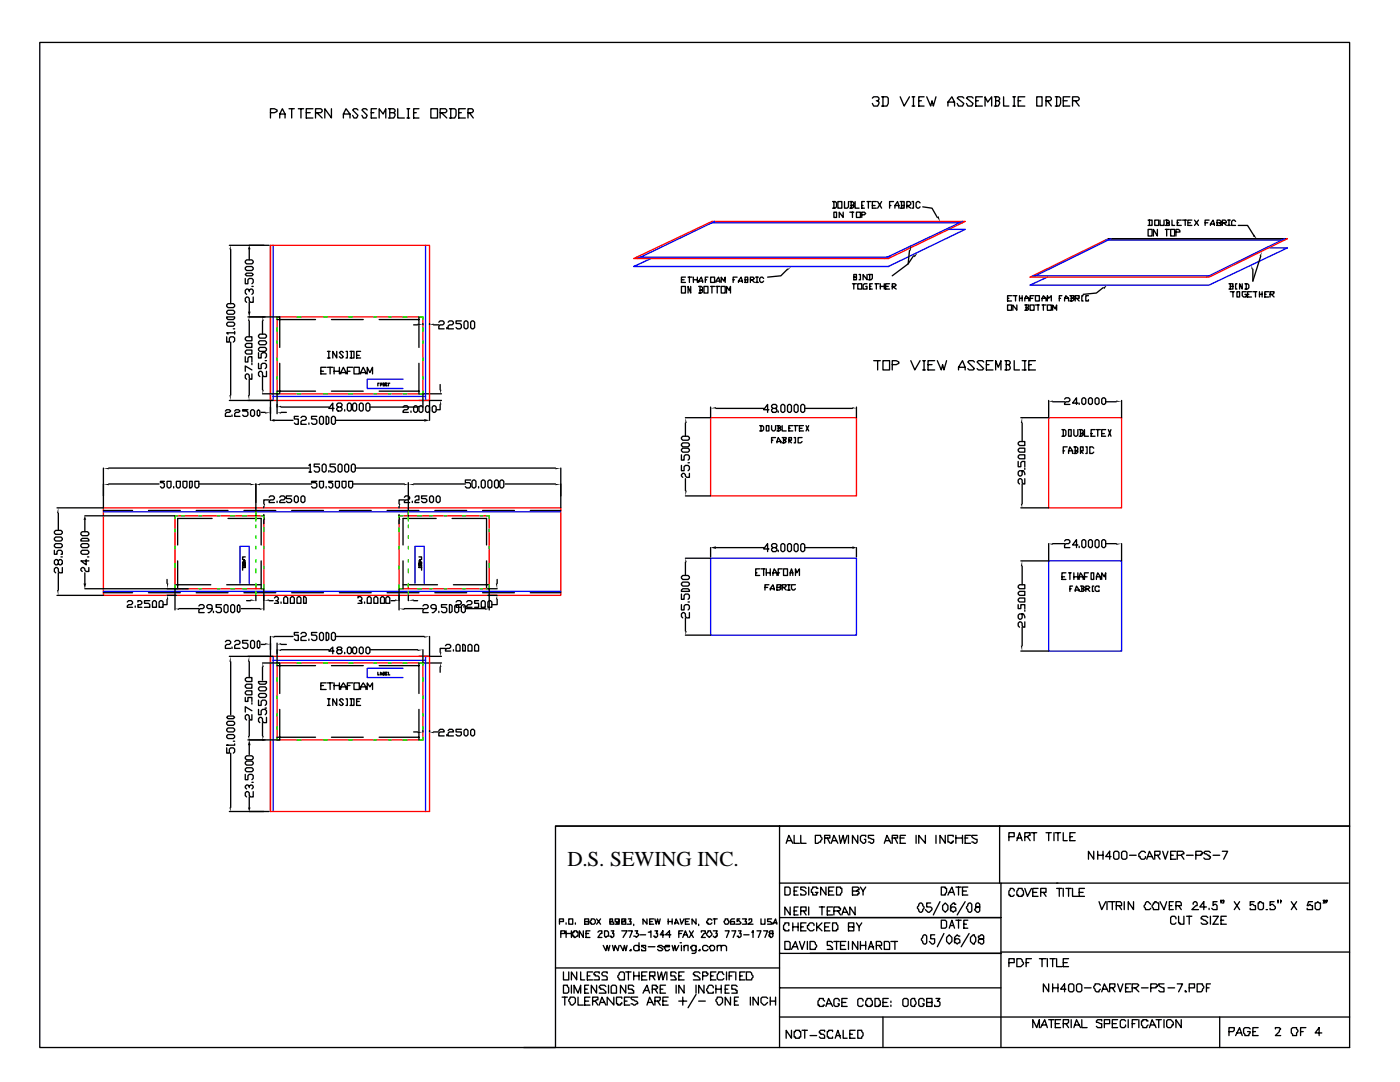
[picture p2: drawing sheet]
<svg xmlns="http://www.w3.org/2000/svg" width="279mm" height="216mm" viewBox="0 0 279 216" stroke-linecap="round" stroke-linejoin="round" font-family="sans-serif">
<defs><g id="words">
<text font-size="4.2" x="113.2" y="172.8">D.S. SEWING INC.</text>
</g></defs>
<g fill="none" stroke="#f00" stroke-width=".26">
<path d="M54 48.9h31.7v31h-31.7zM54 48.9v31M126.5 51.6l15.6-7.4h50.5l-15.3 7.4zM205.6 55.3l15.6-7.7h35.7l-15.6 7.7zM55.3 63.2h29.1v15.4h-29.1zM141.8 83.3h29.1v15.7h-29.1zM209.3 83.3h14.5v18h-14.5zM20.6 101.3h91.3v17.5h-91.3zM34.9 102.9h17.8v14.6h-17.8zM51.1 102.7v.2M51.1 117.2v.3M79.6 102.9h18v14.6h-18z"/>
<path d="M81.5 102.7v.2M81.5 117.2v.3M54 131h31.7v30.9h-31.7zM54 131v30.9M55.3 132.3h29.1v15.3h-29.1z"/>
</g>
<g fill="none" stroke="#000" stroke-width=".26">
<path d="M7.9 8.5h261.4v156.3h-158.4v44.2h-103zM174.1 19.6l.3-.3h.8l.2 .3v.2l-.2 .3h-.3M175.9 19.3h1.1l.3 .3v1l-.3 .6h-1.1M176.2 19.3v1.9M179.7 19.3l.7 1.9 1.1-1.9M182 19.3h.6M182.3 19.3v1.9M184.4 19.3h-1v1.9h1M184.9 19.3l.8 1.9 .3-1.1 .3 1.1 .5-1.9M192.4 19.6l-.3-.3h-.8l-.3 .3 1.4 1-.3 .6h-.8l-.3-.6M194.2 19.6l-.3-.3h-.8l-.2 .3 1.3 1-.3 .6h-.8l-.2-.6M196.1 19.3h-1.4v1.9h1.4"/>
<path d="M198.4 19.3h.8l.3 .3v.2l-.3 .3M198.7 19.3v1.9M200.3 19.3v1.9h1M202.1 19.3h.6M202.4 19.3v1.9M204.5 19.3h-1.3v1.9h1.3M206.9 19.3h1.1v1.9h-1.1zM210.6 19.3h.8l.3 .3v1l-.3 .6h-.8M210.9 19.3v1.9M213.5 19.3h-1.3v1.9h1.3M54 22.5h.8l.5-.3v-.2l-.5-.3h-.8v1.8M55.8 23.5v-.7l.6-1.1 .5 1.1v.7"/>
<path d="M55.8 22.8h1.1M57.7 21.7h1M58.2 21.7v1.8M59.5 21.7h1.1M60.1 21.7v1.8M61.1 22.5h.8M62.4 21.7h-1.3v1.8h1.3M63 22.5h1l.3-.3v-.2l-.3-.3h-1v1.8M63.2 22.5l1.1 1M66.1 21.7v1.8l-1.3-1.8v1.8M68.5 23.5v-.7l.6-1.1 .7 1.1v.7M68.5 22.8h1.3"/>
<path d="M71.4 22l-.2-.3h-.6l-.2 .3 1 1-.2 .5h-.6l-.2-.5M73.3 22l-.3-.3h-.5l-.3 .3 1.1 1-.3 .5h-.5l-.3-.5M74.1 22.5h.5M75.1 21.7h-1v1.8h1M75.7 23.5v-1.8l.8 1.1 .5-1.1v1.8M77.5 21.7h1.1l.2 .3v.2l-.2 .3M77.8 22.5h.8l.2 .3v.2l-.2 .5h-1.1M77.8 21.7v1.8M79.4 21.7v1.8h1.3M81.2 21.7h.6M81.2 23.5h.6M81.5 21.7v1.8"/>
<path d="M82.5 22.5h.6M83.6 21.7h-1.1v1.8h1.1M86 21.7h1.3v1.8h-1.3zM87.8 22.5h1.1l.3-.3v-.2l-.3-.3h-1.1v1.8M88.1 22.5l1.1 1M89.7 21.7h1.1l.2 .3v1l-.2 .5h-1.1M90 21.7v1.8M91.5 22.5h.6M92.9 21.7h-1.4v1.8h1.4M93.4 22.5h.8l.3-.3v-.2l-.3-.3h-.8v1.8M93.7 22.5l.8 1M175.2 20.1l.2 .3-.2 .8h-.8l-.3-.6"/>
<path d="M182 21.2h.6M183.4 20.1h.5M189.2 21.2v-.8l.8-1.1 .5 1.1v.8M189.2 20.4h1.3M194.7 20.1h.6M196.6 21.2v-1.9l.5 1.1 .8-1.1v1.9M198.7 20.1h.5l.3 .3v.2l-.3 .6h-.8M202.1 21.2h.6M203.2 20.1h.5M208.8 20.1h.7l.3-.3v-.2l-.3-.3h-.7v1.9M209 20.1l.8 1.1M212.2 20.1h.8"/>
<path d="M214 20.1h1.1l.3-.3v-.2l-.3-.3h-1.1v1.9M214.6 20.1l.8 1.1M45.8 48.9h7.9M46 49.7v10.9M48.9 54.8l.3-.3h1.1l.2 .3-.2 .2h-1.1zM48.9 53.4l.3-.2h1.1l.2 .2v.3l-.2 .3h-1.1l-.3-.3zM48.9 52.1l.3-.2h1.1l.2 .2v.3l-.2 .3h-1.1l-.3-.3zM48.9 55.6v1h.6v-.8l.2-.2h.6l.2 .2v.6l-.2 .2M49.7 58.2v-.3l-.2-.2h-.3l-.3 .2v.6l.3 .2M49.7 57.9l.3-.2h.3l.2 .2v.6l-.2 .2M49.7 49.7v2.2M50.3 57.2h.2"/>
<path d="M50.5 59.3v1h-.5l-.3-.2v-.6l-.2-.2h-.3l-.3 .2v.6l.3 .2M136 57.2h.8v1.3h-.8zM136 55.8h.5M136.8 55.3h-.8v1.1h.8M137.3 55.3h.8M137.6 55.3v1.1M137.8 57.2v1.3l-.5-1.3v1.3M138.4 55.8h.8M138.4 55.3v1.1M139.2 55.3v1.1M139.4 56.4v-.3l.6-.8 .2 1.1M139.4 57.2h.6l.2 .2v.3l-.2 .2"/>
<path d="M139.4 56.1h.8M139.7 57.9h.5v.3l-.2 .3h-.6M139.7 57.2v1.3M140.5 57.2h.8v1.3h-.8zM140.8 55.8h.2M141.3 55.3h-.5v1.1M141.8 55.3h.8v1.1h-.8zM141.8 57.2h.8M142.1 57.2v1.3M142.9 56.4v-.3l.5-.8 .3 1.1M142.9 56.1h.8M142.9 57.2h.8"/>
<path d="M143.1 57.2v1.3M143.9 57.2h.8v1.3h-.8zM143.9 56.4v-1.1l.6 .8 .2-.8v1.1M145 58.5v-1.3l.5 .7 .3-.7v1.3M146.3 55.8h.3M147.1 55.3h-.8v1.1M147.4 56.4v-.3l.5-.8 .3 1.1M147.4 56.1h.8M148.7 55.8h.5v.6h-.5v-1.1h.5v.5M149.8 55.8h.5l.2-.2-.2-.3h-.5v1.1M150 55.8l.5 .6M150.8 56.4h.5"/>
<path d="M150.8 55.3h.5M151.1 55.3v1.1M152.4 55.6l-.3-.3h-.2l-.3 .3v.5l.3 .3h.2l.3-.3M157.2 53.7l-1.4 1.3-2.6 .3M166.2 40.2h.5l.3 .3v.8l-.3 .2h-.5M166.4 42.3h.6v1.1h-.6zM166.4 40.2v1.3M167.2 40.2h.8v1.3h-.8zM168.3 42.3v1.1l-.8-1.1v1.1M168.5 40.2v1.3h.6l.2-.2v-1.1M169.6 40.2h.5l.3 .3v.2l-.3 .3M169.6 42.3h.8"/>
<path d="M169.9 41h.5v.3l-.3 .2h-.5M169.9 40.2v1.3M170.1 56.6h.8M170.1 42.3v1.1M170.4 55.3h.5v.5h-.5v-1h.5v.5M170.4 56.6v1.1M170.7 40.2v1.3h.7M170.9 42.3h.8v1.1h-.8zM171.2 56.6h.8v1.1h-.8zM171.4 54.8h.3v1h-.3M172 42.9h.5l.3-.3-.3-.3h-.5v1.1M172 41h.2"/>
<path d="M172.5 40.2h-.5v1.3h.5M173 54.8v1l-.8-1v1M173 56.6h-.5l-.3 .3v.8h.8v-.5h-.2M173 40.2h.8M173.3 54.8h.8v.8l-.3 .2h-.5M173.3 40.2v1.3M173.6 54.8v1M173.6 57.2h.2M174.1 56.6h-.5v1.1h.5M174.1 41h.5M174.6 56.6h.8M174.9 40.2h-.8v1.3h.8"/>
<path d="M174.9 56.6v1.1M175.2 40.2l.7 1.3M175.7 57.2h.8M175.7 56.6v1.1M175.9 40.2l-.7 1.3M176.5 56.6v1.1M176.7 57.2h.6M177.5 56.6h-.8v1.1h.8M177.5 41h.3M178.1 57.7v-1.1h.5l.3 .3-.3 .3h-.5l.8 .5M178.3 40.2h-.8v1.3M178.6 41.5v-.5l.5-.8 .3 .8v.5"/>
<path d="M178.6 41h.8M179.7 40.2h.7v.8M179.9 41h.5v.5h-.7M179.9 40.2v1.3M181 41.5v-1.3h.5l.3 .3v.2l-.3 .3h-.5l.8 .5M181.5 50l-.3 2.7M182 40.2h.3v1.3h-.3M182.3 51.1l-1.1 1.6-3.1 2.3M183.6 40.5l-.2-.3h-.3l-.3 .3v.8l.3 .2h.3l.2-.2M184.1 41.3l1.9 .2 1.1 1.9M201.1 59.5h.2M201.9 59h-.8v1.1h.8"/>
<path d="M202.1 59h.8M202.7 59v1.1M203.5 59.5h.5M203.5 59v1.1M204 59v1.1M204.5 59.5h.8M205.6 59.5h.5M206.4 59h-.8v1.1M206.6 59h.8v1.1h-.8zM208 59.5h.8M211.4 59.5h.3M211.9 59h-.5v1.1"/>
<path d="M212.5 59.5h.8M213.5 59h.8v.3l-.3 .2M213.8 59.5h.5v.3l-.3 .3h-.5M213.8 59v1.1M214.6 59.5h.8v-.5h-.8v1.1M214.8 59.5l.6 .6M216.2 59h-.3v1.1h.3M217.2 59h-.5v1.1h.5v-.3M220.1 57.4l-1.3 1.1-2.6 .2M221.2 47.6h35.7M229.1 45.8h.8v1.3h-.8zM229.1 43.9h.8v1.1h-.8"/>
<path d="M229.4 43.9v1.1M230.5 43.9h.7v1.1h-.7zM231 45.8v1.3l-.8-1.3v1.3M231.5 43.9v1.1h.8v-1.1M232.6 43.9h.5l.3 .3v.2h-.3M232.6 45.8h.8M232.8 44.4h.3l.3 .3v.3h-.8M232.8 43.9v1.1M232.8 45.8v1.3M233.6 45.8h.8v1.3h-.8zM233.9 43.9v1.1h.5M234.7 46.3h.8v-.3l-.3-.2h-.5v1.3"/>
<path d="M234.9 44.4h.3M235.7 43.9h-.8v1.1h.8M236 43.9h.8M236.5 43.9v1.1M237.1 44.4h.5M237.9 43.9h-.8v1.1h.8M238.4 43.9l.8 1.1M239.2 43.9l-.8 1.1M240.5 44.4h.5M241.3 43.9h-.8v1.1M241.6 45v-.3l.5-.8 .3 1.1M241.6 44.7h.8"/>
<path d="M242.9 44.4h.5l.3 .3v.3h-.8v-1.1h.5l.3 .3v.2h-.3M243.9 44.4h.8v-.2l-.2-.3h-.6v1.1M244.2 44.4l.5 .6M245 45h.5M245 43.9h.5M245.3 56.6h.8v.6M245.3 43.9v1.1M245.5 57.2h.6v.5h-.8M245.5 56.6v1.1M245.5 58.2h.8M246.1 58.2v1.1M246.6 44.2l-.3-.3h-.2l-.3 .3v.8h.8"/>
<path d="M246.9 58.2h.5v1.1h-.5zM246.9 56.6h-.3v1.1h.3M247.1 45h1.9l1.3 2.1M247.9 56.6v1.1l-.5-1.1v1.1M248.4 56.6h.6l.2 .3v.5l-.2 .3h-.6M248.7 58.2h-.8v.8l.3 .3h.5v-.6h-.3M248.7 56.6v1.1M249 58.7h.2M249.8 58.2h-.8v1.1h.8M250 58.2h.8M250.6 58.2v1.1M251.4 58.7h.5"/>
<path d="M251.4 58.2v1.1M251.6 51.1l-1.6 5v-2.4M251.9 58.2v1.1M252.4 58.7h.3M253.2 58.2h-.8v1.1h.8M253.5 58.7h.5l.3-.2v-.3h-.8v1.1M253.7 58.7l.6 .6M45.2 63.2h1.6v.3l-.2 .3h-1.1l-.3-.3zM45.2 62.2l.3-.3h1.1l.2 .3v.2l-.2 .3h-1.1l-.3-.3zM45.2 60.9l.3-.3h1.1l.2 .3v.2l-.2 .3h-1.1l-.3-.3zM45.2 67.2v1.1h.6v-.8l.2-.3h.6l.2 .3v.5l-.2 .3M45.5 64.3h1.1l.2 .3v.2l-.2 .3h-1.1l-.3-.3v-.2z"/>
<path d="M45.8 79.9h8.7M46 68.3v10.5M46.6 65.6h.2M46.8 66.4h-1.6l.3 .3M46.8 66.1v.6M48.9 70.1l.3-.3h1.1v.8h-1.1l-.3-.2zM48.9 68.8l.3-.3h1.1v.8h-1.1l-.3-.2zM48.9 67.5l.3-.3h1.1v.8h-1.1l-.3-.3zM48.9 71.2v1h.6v-.8l.2-.2h.6v1M49.5 63.2h6.3v6.1M49.7 60.3v1.9M49.7 64v3.2"/>
<path d="M49.7 75.7v3.1M50.3 74.6v1.1h-.3l-.3-.3v-.5l-.2-.3h-.3l-.3 .3v.5l.3 .3M50.3 73.8l-1.4-.8v1.1M50.3 72.5v.3M51.6 69.6l.3-.3h1l.3 .3v.2l-.3 .3h-1l-.3-.3zM51.6 68.3l.3-.3h1l.3 .3v.2l-.3 .3h-1l-.3-.3zM51.6 72.5v1.1h.5v-.8l.3-.3h.5l.3 .3v.5l-.3 .3M51.6 70.4v1h.5v-.8l.3-.2h.5l.3 .2v.6l-.3 .2M51.9 66.7h1l.3 .2v.3l-.3 .3h-1l-.3-.3v-.3zM52.4 64v2.7M52.4 75.1v2.7M52.4 78.6h3.2"/>
<path d="M52.9 72h.3M53.2 74.1v1h-.5l-.3-.2v-.6l-.3-.2h-.2l-.3 .2v.6l.3 .2M54 79.9v4M55.3 78.6v3.9M55.3 63.8h7.7M55.3 78.1h7.7M55.8 72.5v6.1M64 74.1h.6M65.1 73.3h-1.1v1.3h1.1M65.4 73.3h1M65.4 70.1h.5M65.4 71.4h.5"/>
<path d="M65.6 70.1v1.3M65.9 73.3v1.3M66.1 63.8h6.4M66.1 78.1h6.4M66.7 73.3v1.3M66.7 74.1h1M67.2 70.1v1.3l-.8-1.3v1.3M67.7 73.3v1.3M68 74.6l.5-1.3 .6 1.3M68 74.3h1.1M68.5 70.4l-.2-.3h-.3l-.3 .3 .8 .8-.2 .2h-.3l-.3-.2M69.1 70.1h.2v1.3h-.2"/>
<path d="M69.3 74.1h.5M69.8 70.1h.8v1.3h-.8M70.1 70.1v1.3M70.4 73.3h-1.1v1.3M70.6 73.3h1.1v1.3h-1.1zM71.2 70.9h.5M72 74.6l.5-1.3 .5 1.3M72 70.1h-.8v1.3h.8M72 74.3h1M73.3 74.6v-1.3l.5 1 .5-1v1.3M75.7 76.5h-.3v.5M75.7 63.8h7.9"/>
<path d="M75.7 78.1h7.9M75.9 76.5h.3l-.3 .5zM76.5 76.7h.2v-.2h-.2v.5h.2v-.3M77 76.5v.5h.3M77 76.5v.2M77 76.5h.3M77.8 76.5h-.3v.5M82.5 64.8h.8M83.6 63.2v6.1M83.6 72.5v6.1h4.5M83.6 79.9h4.5M84.4 64.6v.2"/>
<path d="M84.4 78.6v2.6M85.7 64.6v.2M85.7 79.9v4M86.5 64.8h1.1M87.6 64.3l.2-.3h.6l.2 .3v.3l-.2 .2h-.6l-.2 .3v.5h1M87.8 76.7v1.1M89.2 65.4v.2M89.4 64.3l.3-.3h.5l.3 .3v.3l-.3 .2h-.5l-.3 .3v.5h1.1M92.1 64h-1.1v.6h.8l.3 .2v.6l-.3 .2h-.5l-.3-.2M92.6 64.3l.3-.3h.2l.3 .3v1.1l-.3 .2h-.2l-.3-.2zM93.9 64.3l.3-.3h.3l.2 .3v1.1l-.2 .2h-.3l-.3-.2zM174.4 72h1.3"/>
<path d="M175.2 72v1.8M176.2 72h1.3v1.8h-1.3zM178.1 72.8h.8l.5-.3v-.3l-.5-.2h-.8v1.8M181.8 72l.8 1.8 1-1.8M184.1 72h.6M184.1 73.8h.6M184.4 72v1.8M185.2 72.8h.8M186.5 72h-1.3v1.8h1.3M187.1 72l.8 1.8 .2-1 .3 1 .5-1.8M191.3 73.8v-.5l.8-1.3 .5 1.3v.5M191.3 73.3h1.3"/>
<path d="M194.5 72.2l-.3-.2h-.8l-.3 .2 1.4 1.4-.3 .2h-.8l-.3-.2M196.3 72.2l-.2-.2h-.8l-.3 .2 1.3 1.4-.2 .2h-.8l-.3-.2M196.8 72.8h.6M198.2 72h-1.4v1.8h1.4M198.7 73.8v-1.8l.5 1.3 .6-1.3v1.8M200.6 72h.7l.3 .2v.3l-.3 .3M200.8 72.8h.5l.3 .8-.3 .2h-.7M200.8 72v1.8M201.1 60.9h.8v1h-.8zM202.4 72v1.8h1.1M202.9 60.9v1l-.8-1v1M204 72h.8"/>
<path d="M204 73.8h.8M204.5 60.1v-.6l.3-.5 .5 .5v.6M204.5 60.9h.8v.2l-.2 .3M204.5 72v1.8M204.8 61.4h.3l.2 .2-.2 .3h-.6M204.8 60.9v1M205.3 72.8h.5M205.6 60.9h.8v1h-.8zM206.6 72h-1.3v1.8h1.3M206.6 60.9h.8M207.2 60.9v1M208 60.1v-.6l.2-.5 .6 .5v.6"/>
<path d="M208 60.9h.8M208.2 60.9v1M209 60.9h.8v1h-.8zM209 60.1v-1.1l.3 .5 .5-.5v1.1M209.3 79.9v3.4h-5.6M210.1 61.9v-1l.5 .7 .3-.7v1M212.5 60.1v-.6l.2-.5 .6 .5v.6M212.5 79.6l.2-.2h.6l.2 .2v.3l-.2 .3h-.6l-.2 .2v.3h1M215.9 79.6l.3-.2h.2l.3 .2v.8l-.3 .3h-.2l-.3-.3zM217.2 79.6l.3-.2h.3l.2 .2v.8l-.2 .3h-.3l-.3-.3zM218.5 79.6l.3-.2h.3l.2 .2v.8l-.2 .3h-.3l-.3-.3zM219.9 79.6l.2-.2h.3l.3 .2v.8l-.3 .3h-.3l-.2-.3z"/>
<path d="M223.8 79.9v3.4M20.6 93.4v7.9h-9.2M21.7 96.6h10.1M21.7 93.4h39.9M32.8 96h-.8v.3h.5l.3 .3v.5l-.3 .3h-.2l-.3-.3M33.3 96h.8v1.1l-.2 .3h-.3l-.3-.3zM34.7 97.1v.3M35.2 96h.8v1.1l-.3 .3h-.2l-.3-.3zM36.5 96h.8v1.1l-.3 .3h-.2l-.3-.3zM37.8 96h.6v1.1l-.3 .3h-.3zM38.9 96h.8v1.1l-.3 .3h-.2l-.3-.3zM39.7 96.6h10.3"/>
<path d="M45 82l.2-.2h.6l.2 .2-.2 .3h-.6l-.2 .2v.6h1M46.3 82.8v.3M46.8 82l.3-.2h.5l.3 .2-.3 .3h-.5l-.3 .2v.6h1.1M49.5 81.8h-1.1v.2h.8l.3 .3v.5l-.3 .3h-.5l-.3-.3M50 82l.3-.2h.2l.3 .2v.8l-.3 .3h-.2l-.3-.3zM51.1 96.6v6.3M51.3 82l.3-.2 .3 .2v.8l-.3 .3-.3-.3zM51.9 96.6h10.3M52.1 82.3h.8M53.7 99.7h-1v.8M53.7 99.2l.3-.2h.5l.3 .2v.3l-.3 .2h-.5l-.3 .3v.3h1.1M54.8 83.9h3.7"/>
<path d="M55.8 99.2l.3-.2h.5l.3 .2v.3l-.3 .2h-.5l-.3 .3v.3h1.1M56.1 81.2h9.5M56.1 82.3h1.1M58.2 99h-1v.5h.7l.3 .2v.3l-.3 .3h-.5l-.2-.3M59 99h.3l.2 .2v.8l-.2 .3h-.3l-.3-.3v-.8zM59.5 83.1h-.8v.5h.8v1.1h-.5l-.3-.3M60.1 99.2l.2-.2h.3l.3 .2v.8l-.3 .3h-.3l-.2-.3zM60.1 83.3l.2-.2h.6l.2 .2v.3l-.2 .3h-.6l-.2 .2v.6h1M61.6 92.9l.3-.3v1.6M61.6 94.2h.6M61.6 84.4v.3M63.2 96h-1v.3h.8l.2 .3v.5l-.2 .3h-.6l-.2-.3"/>
<path d="M63.2 83.1h-1v.5h.8l.2 .3v.5l-.2 .3h-.6l-.2-.3M63.8 96h.8v1.1l-.3 .3h-.3l-.2-.3zM63.8 83.3l.2-.2h.3l.3 .2v1.1l-.3 .3h-.3l-.2-.3zM63.8 92.6h-1.1v.5h.8l.3 .3v.5l-.3 .3h-.5l-.3-.3M64.3 92.9l.3-.3h.2l.3 .3v1l-.3 .3h-.2l-.3-.3zM65.1 83.1h.3l.2 .2v1.1l-.2 .3h-.3zM65.1 97.1v.3M65.6 93.9v.3M66.4 83.1h.3l.2 .2v1.1l-.2 .3h-.3l-.3-.3v-1.1zM66.4 96h-.8v.3h.5l.3 .3v.5l-.3 .3h-.2l-.3-.3M66.7 81.5h-1.1l.8-1.1v1.6M66.9 96h.8v1.1l-.2 .3h-.3l-.3-.3z"/>
<path d="M66.9 92.6h-1v.5h.8l.2 .3v.5l-.2 .3h-.6l-.2-.3M66.9 83.9h17.8M67.5 92.9l.2-.3h.3l.3 .3v1l-.3 .3h-.3l-.2-.3zM67.5 81.2l-.3-.2v-.3l.3-.3h.5l.3 .3v.3l-.3 .2h-.5l-.3 .3v.3l.3 .2h.5l.3-.2v-.3l-.3-.3M68.3 96h.8v1.1l-.3 .3h-.3l-.2-.3zM68.8 92.9l.3-.3h.2l.3 .3v1l-.3 .3h-.2l-.3-.3zM68.8 81.8v.2M69.3 80.7l.3-.3h.2l.3 .3v1.1l-.3 .2h-.2l-.3-.2zM69.6 96h.8v1.1l-.3 .3h-.3l-.2-.3zM70.4 92.6h.2l.3 .3v1l-.3 .3h-.2l-.3-.3v-1zM70.4 80.7l.2-.3h.3l.3 .3v1.1l-.3 .2h-.3l-.2-.2zM70.4 96.6h10.3"/>
<path d="M70.9 93.4h40M71.7 80.7l.3-.3h.2l.3 .3v1.1l-.3 .2h-.2l-.3-.2zM73 80.7l.3-.3h.3l.2 .3v1.1l-.2 .2h-.3l-.3-.2zM73.8 81.2h9.5M80.4 81.2l.3-.2h.5l.3 .2v.3l-.3 .3h-.5l-.3 .2v.3h1.1M80.7 99.7h-1.1v.8M80.7 99.2l.3-.2h.5l.3 .2v.3l-.3 .2h-.5l-.3 .3v.3h1.1M81.5 96.3v6.6M82 82v.3M82.5 81.2l.3-.2h.3l.2 .2v.8l-.2 .3h-.3l-.3-.3zM82.5 96.6h10.4M82.8 99.2l.3-.2h.5v.7h-.5l-.3 .3v.3h.8"/>
<path d="M83.6 81.2l.3-.2h.2l.3 .2v.8l-.3 .3h-.2l-.3-.3zM85.2 81h.3l.2 .2v.8l-.2 .3h-.3l-.3-.3v-.8zM85.2 99h-1.1v.5h.8l.3 .2v.3l-.3 .3h-.5l-.3-.3M85.7 99.2l.3-.2h.3l.2 .2v.8l-.2 .3h-.3l-.3-.3zM86.5 81h.3l.2 .2v.8l-.2 .3h-.3l-.2-.3v-.8zM87 99.2l.3-.2h.3l.2 .2v.8l-.2 .3h-.3l-.3-.3zM87.8 80.7v1.1h-.8M93.9 95.8h-1v.5h.8l.2 .3v.5l-.2 .3h-.6l-.2-.3M94.2 96l.3-.2h.2l.3 .2v1.1l-.3 .3h-.2l-.3-.3zM95.5 97.1v.3M96 96l.3-.2h.3l.2 .2v1.1l-.2 .3h-.3l-.3-.3zM97.4 96l.2-.2h.3l.3 .2v1.1l-.3 .3h-.3l-.2-.3z"/>
<path d="M99 95.8h.2l.3 .2v1.1l-.3 .3h-.2l-.3-.3v-1.1zM100 95.8h.3l.2 .2v1.1l-.2 .3h-.3l-.3-.3v-1.1zM100.8 96.6h10.1M111.9 93.4v7.9M136 92.9v1h.5v-.8l.3-.2h.5l.3 .2v.6l-.3 .2M136 90.8v1h.5v-.8l.3-.2h.5l.3 .2v.5l-.3 .3M136.3 89.4h1l.3 .3v.3l-.3 .2h-1l-.3-.2v-.3zM136.3 88.4h1l.3 .2v.3l-.3 .3h-1l-.3-.3v-.3zM136.3 87h1l.3 .3v.3l-.3 .2h-1l-.3-.2v-.3zM136.8 99h5M136.8 84.4v2.6M136.8 95.5v2.4"/>
<path d="M137.3 92.3h.3M137.6 94.5v.7h-.5l-.6-.7h-.2l-.3 .2v.3l.3 .2M141.8 81.2v2.1h-5M142.9 81.5h9.5M151.6 84.9h.5l.3 .3v.5l-.3 .3h-.5M151.9 84.9v1.1M152.9 84.9h.6v1.1h-.6zM153.5 81.8h-1.1l.8-1.1v1.6M154 84.9v.8l.3 .3h.2l.3-.3v-.8M154 87.8h.3M154.3 81.5l-.3-.3v-.2l.3-.3h.5l.2 .3v.2l-.2 .3h-.5l-.3 .3v.2l.3 .3h.5l.2-.3v-.2l-.2-.3M154.8 87.3h-.8v1.1"/>
<path d="M155 84.9h.6l.2 .3-.2 .3M155 88.4l.3-1.1 .5 .8v.3M155 88.1h.8M155.3 85.5h.3l.2 .2-.2 .3h-.6M155.3 82v.3M155.3 84.9v1.1M155.8 81l.3-.3h.3l.2 .3v1l-.2 .3h-.3l-.3-.3zM156.1 84.9v1.1h.8M156.1 87.3h.8v.3l-.3 .2M156.4 87.8h.2l.3 .3-.3 .3h-.5M156.4 87.3v1.1M157.2 81l.2-.3h.3l.3 .3v1l-.3 .3h-.3l-.2-.3z"/>
<path d="M157.4 88.4v-1.1h.6v.5h-.6l.6 .6M157.4 85.5h.3M158.2 84.9h-.8v1.1h.8M158.5 81l.3-.3h.2l.3 .3v1l-.3 .3h-.2l-.3-.3zM158.5 87.3h.3v1.1h-.3M158.5 84.9h.8M158.8 84.9v1.1M159.5 85.5h.6M159.8 81l.3-.3h.2l.3 .3v1l-.3 .3h-.2l-.3-.3zM160.1 87.3h-.8v1.1h.5l.3-.3M160.3 84.9h-.8v1.1h.8M160.6 81.5h9.5"/>
<path d="M160.9 84.9l.5 1.1M161.4 84.9l-.5 1.1M170.9 81.2v2.1M203.2 91l.3-.2h1v.7h-1l-.3-.2zM203.2 89.7l.3-.3h1v.8h-1l-.3-.2zM203.2 88.4l.3-.3h1v.8h-1l-.3-.3zM203.2 92.1v1h.5v-.8l.3-.2h.5v1M204 93.9v.8l-.3 .3h-.2l-.3-.3v-.5l.3-.3h.8l.2 .8M204 84.4v3.7M204 96.6v3.9M204.5 95.5v1.1h-.2l-.3-.3v-.5l-.3-.3h-.2l-.3 .3v.5l.3 .3M204.5 93.4v.3"/>
<path d="M210.1 80.2h2.4M211.9 85.7h.6l.2 .3v.8l-.2 .2h-.6M212.2 85.7v1.3M212.2 90h.3M213 89.2h-.8v1.3M213.3 85.7h.5v1.3h-.5zM213.3 90.5v-.5l.2-.8 .5 .8v.5M213.3 90h.7M214.3 85.7v1.1l.3 .2h.2l.3-.2v-1.1M214.3 89.2h.5l.3 .2v.3l-.3 .3M214.6 90h.5v.2l-.3 .3h-.5M214.6 89.2v1.3"/>
<path d="M215.1 80.4h-1.1l.8-1v1.3M215.4 85.7h.5l.3 .3v.3l-.3 .2M215.4 80.4v.3M215.6 86.5h.6v.3l-.3 .2h-.5M215.6 90.5v-1.3h.6v.8h-.6l.6 .5M215.6 85.7v1.3M216.4 85.7v1.3h.8M216.7 89.2h.3v1.3h-.3M217.8 86.5h.2M218.3 89.4l-.3-.2h-.5v1.3h.5l.3-.3M218.5 85.7h-.7v1.3h.7M218.8 85.7h.8"/>
<path d="M219.1 85.7v1.3M219.9 86.5h.5M220.7 85.7h-.8v1.3h.8M220.7 80.2h2.1M221.2 85.7l.5 1.3M221.7 85.7l-.5 1.3M10.8 108.7l.3-.2h1.1l.2 .2v.3l-.2 .3h-1.1l-.3-.3zM10.8 107.4l.3-.2h1.1l.2 .2v.3l-.2 .2h-1.1l-.3-.2zM10.8 106.1l.3-.3h1.1l.2 .3v.3l-.2 .2h-1.1l-.3-.2zM10.8 109.8v.8h.6v-.5l.2-.3h.6l.2 .3v.5h-.2M11.4 118.8h9.2M11.6 111.9l.3-.2h.3l.2 .2v.5l-.2 .3h-.3l-.3-.3v-.5l-.2-.2h-.3l-.3 .2v.5l.3 .3h.3l.2-.3"/>
<path d="M11.6 102.4v3.4M11.6 114.3v3.4M12.2 111.1h.2M12.4 113.2v1.1h-.5l-.3-.3v-.5l-.2-.3h-.3l-.3 .3v.5l.3 .3M16.4 109.8h1.1l.2 .3v.2l-.2 .3h-1.1l-.3-.3v-.2zM16.4 108.5h1.1l.2 .2v.3l-.2 .3h-1.1l-.3-.3v-.3zM16.4 107.4h1.1l.2 .3v.2h-1.6v-.2zM16.4 106.1h1.1l.2 .3v.2l-.2 .3h-1.1l-.3-.3v-.2zM16.9 117.5h20.7M16.9 102.9h18M16.9 103.7v2.4M16.9 114.3v2.1"/>
<path d="M17.2 111.7v1l-1.1-.8h1.6M17.5 111.1h.2M17.7 113.2v.8h-.5l-.5-.8h-.3l-.3 .3v.3l.3 .2M20.6 101.9h5.9M20.6 118.3h5.9M29.6 101.9h6.4M29.6 118.3h6.4M29.9 119.9h-1.1v.5h.8l.3 .2v.6h-1.1M32 119.9h.3l.2 .2v1.1h-.7v-1.1zM33.3 119.6v1h-.8M33.3 118.8h1.9M33.3 115.6v.8"/>
<path d="M34.9 116.7h7.2M34.9 117.5v4.2M35.5 111.9v5.6M39.2 101.9h6.3M39.2 118.3h6.3M42.3 103.5h-6.8v5.2M45.2 116.7h6.9M45.5 103.5h6.6v5.2M48.4 112.7h.5v.5h-.5zM48.4 112.4h.5M48.4 113.2v.6M48.7 101.9h6.3"/>
<path d="M48.7 118.3h6.3M48.7 111.7v.5M48.7 112.7v.3M48.9 111.1h-.5v.6h.3l.2 .2-.2 .3h-.3v.2l.3 .3v-.3l.2 .3v-.5M49.2 119.9h.8M51.1 118.8v1.1M52.1 111.9v5.6M52.7 101.1v.2M52.7 102.7v.2M52.7 103.7v.8M52.7 117.5v4.2M53.7 119.9h.8"/>
<path d="M54.8 119.3l.2-.2h.3l.3 .2v.3l-.3 .3h-.3M55.3 119.9l.3 .2v.3h-.8M55.3 100v.3M56.9 119.1h.3l.2 .2v1.1h-.8v-1.1zM57.9 119.3l.3-.2h.3l.2 .2v1.1h-.8zM58.2 101.9h6.4M58.2 118.3h6.4M59.3 119.3l.2-.2h.3l.3 .2v1.1h-.8zM60.6 119.1h.3l.2 .2v1.1h-.5zM67.7 101.9h6.4M67.7 118.3h6.4M71.4 119.3v-.2h.6l.2 .2v.3l-.2 .3h-.3"/>
<path d="M72 119.9l.2 .2v.3h-.8M73.3 119.3l.3-.2h.2l.3 .2v1.1h-.8zM74.6 119.3l.3-.2h.2l.3 .2v1.1h-.8zM75.9 119.3l.3-.2h.3l.2 .2v1.1h-.8zM77 119.3l.3-.2h.2l.3 .2v1.1h-.8zM77.3 101.9h6.3M77.3 118.3h6.3M78.1 119.9h.7M79.6 101.1v.2M79.6 102.7v.2M79.6 103.7v.8M79.6 117.5v4.2"/>
<path d="M80.4 116.7h6.9M80.4 111.9v5.6M81.5 118.8v1.1M82.3 100v.3M82.5 119.9h.8M83.6 111.1h.5v.6h-.2l-.3 .2 .3 .3h.2v.2l-.2 .3v-.3l-.3 .3v-.5M83.6 112.7h.5v.5h-.5zM83.6 112.4h.5M83.9 111.7v.5M83.9 112.7v.3M84.1 113.2v.6M86.8 101.9h6.3"/>
<path d="M86.8 118.3h6.3M87 103.5h-6.6v5.2M90.2 103.5h6.9v5.2M90.5 116.7h7.1M95.5 119.9h-.8v.5h.8v.8h-.8M96.3 101.9h6.4M96.3 118.3h6.4M97.1 111.9v5.6M97.4 117.5h1.8M97.4 118.8h1.8M97.6 119.9h.3l.3 .2v1.1h-.8v-1.1zM97.6 117.5v4.2"/>
<path d="M99.2 119.6v1h-1M99.2 115.6v.8M105.8 101.9h6.1M105.8 118.3h6.1M136 117.7l.3-.2h1l.3 .2v.3h-1.6zM136 118.5v1.1h.5v-.8l.3-.3h.5l.3 .3v.5l-.3 .3M136.3 116.2h1l.3 .2v.3l-.3 .2h-1l-.3-.2v-.3zM136.3 114.8h1l.3 .3v.3l-.3 .2h-1l-.3-.2v-.3zM136.8 112.2v2.6M136.8 111.4h5M141.8 109.3v1.8M142.9 109.3h9.5"/>
<path d="M150.8 114.3h.3M151.6 113.5h-.8v1.3h.8M151.9 113.5h.8M152.4 113.5v1.3M152.7 117.2h.5M152.9 114.3h.8M152.9 113.5v1.3M153.5 109.5h-1.1l.8-1v1.6M153.5 116.7h-.8v1M153.7 117.7v-.2l.6-.8 .2 1M153.7 113.5v1.3M153.7 117.5h.8"/>
<path d="M154.3 114.8v-.5l.2-.8 .5 .8v.5M154.3 109.3l-.3-.3v-.3l.3-.2h.5l.2 .2v.3l-.2 .3h-.5l-.3 .2v.3l.3 .3h.5l.2-.3v-.3l-.2-.2M154.3 114.3h.7M155 117.2h.6l.2 .3-.2 .2h-.6v-1h.8v.2l-.2 .3M155.3 109.8v.3M155.3 114.3h.3M155.8 108.7l.3-.2h.3l.2 .2v1.1l-.2 .3h-.3l-.3-.3zM156.1 113.5h-.8v1.3M156.1 117.2h.5l.3-.3v-.2h-.8v1M156.4 113.5h.8v1.3h-.8zM156.4 117.2l.5 .5M157.2 108.7l.2-.2h.3l.3 .2v1.1l-.3 .3h-.3l-.2-.3z"/>
<path d="M157.2 116.7h.5M157.2 117.7h.5M157.4 116.7v1M157.7 114.8v-.5l.3-.8 .2 .8v.5M157.7 114.3h.5M158.5 108.7l.3-.2h.2l.3 .2v1.1l-.3 .3h-.2l-.3-.3zM158.8 114.8v-1.3l.2 .8 .5-.8v1.3M158.8 116.7h-.8v.8l.2 .2h.3l.3-.2M159.8 108.7l.3-.2h.2l.3 .2v1.1l-.3 .3h-.2l-.3-.3zM160.6 109.3h9.5M170.9 109.3v1.8M203.2 119.6l.3-.3h1v.8h-1l-.3-.2z"/>
<path d="M203.2 118.3l.3-.3h1v.8h-1l-.3-.3zM203.2 116.9l.3-.2h1v.8h-1l-.3-.3zM203.7 101.3h5.6M204 113v3.7M209.3 108.5v3.4h-5.6M210.1 108.5h2.4M211.9 115.1h.6M212.5 107.9l.2-.2h.6l.2 .2v.3l-.2 .3h-.6l-.2 .2v.6h1M212.7 114.3h-.8v1.3h.8M213.3 114.3h.5M213.5 117.5h.3M213.5 114.3v1.3"/>
<path d="M214 116.9h-.5v1.1M214.3 115.1h.8M214.3 114.3v1.3M214.6 118l.2-1.1 .6 .8v.3M214.6 117.7h.8M215.1 108.7h-1.1l.8-1v1.6M215.1 114.3v1.3M215.4 115.6v-.5l.2-.8 .6 .8v.5M215.4 109v.3M215.4 115.1h.8M215.6 116.9h.6l.2 .3-.2 .3M215.9 107.9l.3-.2h.2l.3 .2v1.1l-.3 .3h-.2l-.3-.3z"/>
<path d="M215.9 117.5h.3l.2 .2-.2 .3h-.6M215.9 116.9v1.1M216.4 115.1h.6M216.7 117.5h.5l.3-.3-.3-.3h-.5v1.1M217 117.5l.5 .5M217.2 107.9l.3-.2h.3l.2 .2v1.1l-.2 .3h-.3l-.3-.3zM217.2 114.3h-.8v1.3M217.8 114.3h.5v1.3h-.5zM218.3 116.9h-.3v1.1h.3M218.5 107.9l.3-.2h.3l.2 .2v1.1l-.2 .3h-.3l-.3-.3zM218.8 115.6v-.5l.3-.8 .5 .8v.5M218.8 115.1h.8"/>
<path d="M219.3 117.2v-.3h-.5l-.3 .3v.5l.3 .3h.5v-.3M219.9 107.9l.2-.2h.3l.3 .2v1.1l-.3 .3h-.3l-.2-.3zM219.9 115.6v-1.3l.5 .8 .3-.8v1.3M220.7 108.5h2.1M223.8 108.5v3.4M25.4 120.1l.3-.2h.5l.3 .2v.3l-.3 .2h-.5l-.3 .3v.3h1.1M27 120.9v.3M27.5 120.1v-.2h.5l.3 .2v.3l-.3 .2h-.5v.6h.8M30.4 120.1l.3-.2h.3l.2 .2v1.1h-.8zM35.7 121.4h4M39.7 120.9l.3-.3h.5l.2 .3v.3l-.2 .2h-.5l-.3 .3v.5h1M42.3 121.4h-.8l-.2-.2v-.3l.2-.3h.6l.2 .3v.8l-.5 .5h-.3"/>
<path d="M42.6 122v.2M44.2 120.6h-1.1v.6h.8l.3 .2v.6l-.3 .2h-.5l-.3-.2M44.7 120.9l.3-.3h.2l.3 .3v1.1l-.3 .2h-.2l-.3-.2zM45 128.1l.2-.3h.6l.2 .3v.2l-.2 .3h-.6l-.2 .3v.5h1M45.8 131h8.7M46 120.9l.3-.3h.3l.2 .3v1.1l-.2 .2h-.3l-.3-.2zM46 132v10.6M46.3 129.1v.3M46.8 128.1l.3-.3h.5l.3 .3v.2l-.3 .3h-.5l-.3 .3v.5h1.1M47.4 120.9l.2-.3 .3 .3v1.1l-.3 .2-.2-.2zM48.2 121.4h3.7M48.9 138.1l.3-.3h1.1v.8h-1.1l-.3-.2z"/>
<path d="M48.9 136.8l.3-.3h1.1v.8h-1.1l-.3-.2zM48.9 135.5l.3-.3h1.1v.8h-1.1l-.3-.3zM48.9 139.2v.8h.6v-.8h.8v.8M49.5 127.8h-1.1v.5h.8l.3 .3v.5l-.3 .3h-.5l-.3-.3M49.7 132v3.2M50 128.1l.3-.3h.2l.3 .3v1l-.3 .3h-.2l-.3-.3zM51.3 128.1l.3-.3 .3 .3v1l-.3 .3-.3-.3zM51.6 137.3l.3-.2h1l.3 .2v.3l-.3 .2h-1l-.3-.2zM51.6 136h1.6v.3l-.3 .2h-1l-.3-.2zM51.6 139.7v1.1h.5v-.8l.3-.3h.5l.3 .3v.5l-.3 .3M51.9 138.4h1l.3 .2v.3l-.3 .3h-1l-.3-.3v-.3zM52.1 128.6h.8"/>
<path d="M52.4 132.3h3.2M52.4 133.1v2.6M54 127v4M54.8 127h3.7M55.3 128.3v4M55.3 132.8h7.7M55.8 132.3v6.1M56.1 120.1v.3M56.1 129.6h9.5M56.1 128.6h1.1M59.5 126.2h-.8v.5h.8v1.1h-.5l-.3-.3M60.1 126.5l.2-.3h.6l.2 .3v.2l-.2 .3h-.6l-.2 .3v.5h1"/>
<path d="M61.6 127.5v.3M63.2 126.2h-1v.5h.8l.2 .3v.5l-.2 .3h-.6l-.2-.3M63.8 126.5l.2-.3h.3l.3 .3v1l-.3 .3h-.3l-.2-.3zM64 136.8h.6M65.1 126.2h.3l.2 .3v1l-.2 .3h-.3zM65.1 136.3h-1.1v1.3h1.1M65.4 136.3h1M65.4 139.4h.5M65.6 139.4v1.4M65.9 136.3v1.3M66.1 132.8h6.4M66.4 126.2h.3l.2 .3v1l-.2 .3h-.3l-.3-.3v-1z"/>
<path d="M66.7 129.9h-1.1l.8-.8v1.3M66.7 136.8h1M66.7 136.3v1.3M66.9 127h17.8M67.2 139.4v1.4l-.8-1.4v1.4M67.5 129.6l-.3-.2 .3-.3h.5l.3 .3-.3 .2h-.5l-.3 .3v.3l.3 .2h.5l.3-.2v-.3l-.3-.3M67.7 136.3v1.3M68 137.6v-.5l.5-.8 .6 .8v.5M68 137.1h1.1M68.5 139.7l-.2-.3h-.3l-.3 .3 .8 .8-.2 .3h-.3l-.3-.3M68.8 130.2v.2M69.1 139.4h.2v1.4h-.2"/>
<path d="M69.3 129.4l.3-.3h.2l.3 .3v.8l-.3 .2h-.2l-.3-.2zM69.3 136.8h.5M69.8 139.4h.8v1.4h-.8M70.1 139.4v1.4M70.4 129.4l.2-.3h.3l.3 .3v.8l-.3 .2h-.3l-.2-.2zM70.4 136.3h-1.1v1.3M70.6 136.3h1.1v1.3h-1.1zM71.2 140h.5M71.7 129.4l.3-.3h.2l.3 .3v.8l-.3 .2h-.2l-.3-.2zM72 137.6v-.5l.5-.8 .5 .8v.5M72 139.4h-.8v1.4h.8M72 137.1h1"/>
<path d="M72.8 120.1v.3M73 129.4l.3-.3h.3l.2 .3v.8l-.2 .2h-.3l-.3-.2zM73.3 137.6v-1.3l.5 .8 .5-.8v1.3M73.8 129.6h9.5M75.4 134.1v.6h.3M75.7 132.8h7.9M75.9 134.7v-.6l.3 .3v.3M75.9 134.4h.3M76.5 134.4h.2v.3h-.2v-.6h.2v.3M77 134.1v.3M77.3 134.1h-.3v.6h.3M77.5 134.1v.6h.3"/>
<path d="M80.7 121.4h3.7M83.6 131h4.5M84.4 120.9l.3-.3h.5l.3 .3v.3l-.3 .2h-.5l-.3 .3v.5h1.1M84.4 129.6v2.7M85.7 127v4M87 121.4h-.7l-.3-.2v-.3l.3-.3h.5l.2 .3v.8l-.5 .5h-.2M87.6 122v.2M87.8 133.1v1M88.1 132.3h-4.5v6.1M88.9 129.4h-1.1v.8M88.9 128.9l.3-.3h.5l.3 .3v.2l-.3 .3h-.5l-.3 .2v.3h1.1M89.2 120.6h-1.1v.6h.8l.3 .2v.6l-.3 .2h-.5l-.3-.2"/>
<path d="M89.7 120.6h.3l.2 .3v1.1l-.2 .2h-.3zM90.5 129.6v.3M91 128.9l.3-.3h.2l.3 .3v1h-.8zM91 120.6h.3l.2 .3v1.1l-.2 .2h-.3l-.2-.2v-1.1zM91 120.1l.3-.2h.5l.3 .2v.3l-.3 .2h-.5l-.3 .3v.3h1.1M92.1 120.9l.2-.3h.3l.3 .3v1.1l-.3 .2h-.3l-.2-.2zM92.3 128.6h.3l.3 .3v1h-.6zM92.6 120.9v.3M92.9 121.4h3.9M93.1 120.1l.3-.2h.5l.3 .2v.3l-.3 .2h-.5l-.3 .3v.3h1.1M93.7 128.6h.2l.3 .3v1h-.8v-1zM95 128.6h.2l.3 .3v1h-.8v-1z"/>
<path d="M96 120.1l.3-.2h.3l.2 .2v1.1h-.8zM136 120.6v1.1h.5v-.8l.3-.3h.5l.3 .3v.5l-.3 .3M136.8 123.3v2.6M136.8 126.7h5M137.3 120.1h.3M137.6 122.2v1.1h-.5l-.3-.3v-.5l-.3-.3h-.2l-.3 .3v.5l.3 .3M203.2 120.6v.8h.5v-.8h.8v.8M203.7 129.9h5.6M204 122.5v.8l-.3 .3h-.2l-.3-.3v-.5l.3-.3h.8l.2 .8M204 125.1v3.8M204.5 124.1v1h-.2l-.3-.2v-.5l-.3-.3h-.2l-.3 .3v.5l.3 .2M204.5 121.7v.3"/>
<path d="M45.2 144.2l.3-.3h1.1l.2 .3v.3l-.2 .2h-1.1l-.3-.2zM45.2 143.1l.3-.2h1.1l.2 .2-.2 .3h-1.1zM45.2 149.2v1.1h.6v-.8l.2-.3h.6l.2 .3v.5l-.2 .3M45.5 146.6h1.1l.2 .2v.3l-.2 .3h-1.1l-.3-.3v-.3zM45.5 145.3h1.1l.2 .2v.3l-.2 .2h-1.1l-.3-.2v-.3zM46 150.3v10.8M46.6 147.9h.2M46.8 148.4v.3h-1.6h.3M48.9 153.5l.3-.3h1.1l.2 .3v.2l-.2 .3h-1.1l-.3-.3zM48.9 152.1l.3-.2h1.1l.2 .2v.3l-.2 .3h-1.1l-.3-.3zM48.9 151.1l.3-.3h1.1l.2 .3v.2l-.2 .3h-1.1l-.3-.3zM48.9 154.5v1.1h.6v-.8l.2-.3h.6l.2 .3v.5l-.2 .3"/>
<path d="M49.7 157.2v-.3l-.2-.3h-.3l-.3 .3v.3l.3 .2M49.7 156.9l.3-.3h.3l.2 .3v.3l-.2 .2M49.7 143.7v3.1M49.7 148.7v1.8M49.7 159v2.1M50.3 142.6v1.1h-.3l-.3-.3v-.5l-.2-.3h-.3l-.3 .3v.5l.3 .3M50.3 141.8l-1.4-.8v1.1M50.3 140.2v.3M50.3 156.1h.2M50.5 158v1h-.5l-.3-.2v-.6l-.2-.2h-.3l-.3 .2v.6l.3 .2M51.6 141.6v1h.5v-.8l.3-.2h.5l.3 .2v.5l-.3 .3M52.4 144.2v2.6"/>
<path d="M52.9 141.3h.3M53.2 143.1v1.1h-.5l-.3-.3v-.5l-.3-.3h-.2l-.3 .3v.5l.3 .3M55.3 147.1h7.7M55.8 141.6v6h-6.3M65.4 140.8h.5M66.1 147.1h6.4M75.7 147.1h7.9M82.5 146h.8M83.6 141.6v6M84.4 145.8v.2M85.7 145.8v.2M86.5 146h1.1"/>
<path d="M87.6 145.8l.2-.3h.6l.2 .3v.2h-.8l-.2 .3v.5h1M89.2 146.6v.2M89.4 145.8l.3-.3h.5l.3 .3v.2h-.8l-.3 .3v.5h1.1M92.1 145.5h-1.1v.5h1.1v.6l-.3 .2h-.5l-.3-.2M92.6 145.8l.3-.3h.2l.3 .3v.8l-.3 .2h-.2l-.3-.2zM93.9 145.8l.3-.3h.3l.2 .3v.8l-.2 .2h-.3l-.3-.2zM45.8 161.9h7.9M110.9 164.8h158.4v44.2h-164.8M155.6 176.2h44.2M155.6 164.8v44.2M156.6 177h.8l.3 .3v1l-.3 .3h-.8zM156.9 168.3l.5-1.6 .8 1.6"/>
<path d="M157.2 167.7h.8M158.5 166.7v1.6h1M158.5 177.8h.5M159.3 177h-.8v1.6h.8M159.8 166.7v1.6h1.1M160.9 177.3l-.3-.3h-.8v.5h.3l.8 .6v.2l-.3 .3h-.8v-.3M161.4 177v1.6M162.7 166.7h1.1v.3l.2 .2-.2 .8h-.3l-.3 .3h-.5zM163.2 177.3h-.2v-.3h-.8v.3l-.3 .2v.6h.3v.5h.8v-.3l.2-.2h-.5M164.6 167.2h1v-.5h-1v1.6M164.8 177v1.6l-1-1.6v1.6M165.1 167.2l.5 1.1"/>
<path d="M165.4 177.8h.8M165.9 168.3l.5-1.6 .8 1.6M166.2 167.7h.8M166.4 177h-1v1.6h1M167 177h.7v.3h.3v.8l-.3 .2v.3h-.7zM167.5 166.7l.2 1.6 .6-1.6 .2 1.6 .6-1.6M169.3 166.7v1.6M170.1 177.8h.8l.3-.3h.2v-.2l-.2-.3h-1.1v1.6h1.1v-.3h.2v-.2l-.2-.3h-.3M171.2 166.7v1.6l-1.1-1.6v1.6M171.7 177l.5 .8v.8M172.8 167v-.3h-.8l-.3 .3v.7l.5 .6h.3l.3-.3v-.5h-.3M172.8 177l-.6 .8"/>
<path d="M174.4 166.7h-1.1v.5l1.1 .3v.5l-.3 .3-.8-.3M176.5 168.3l.5-1.6 .8 1.6M176.7 167.7h.8M178.1 167.2h1v-.5h-1v1.6M178.6 167.2l.5 1.1M179.7 167.2h.7M180.7 166.7h-1v1.6h1M182.8 166.7v1.6M184.7 166.7v1.6l-1.3-1.6v1.6M186.8 166.7v1.6M187.6 179.9l-1.3 2.7M187.9 177h.7v.3h.3v.8l-.3 .2v.3h-.7z"/>
<path d="M188.6 166.7v1.6l-1-1.6v1.6M189.2 178.6l.8-1.6 .5 1.6M189.4 178.1h.8M190.2 167v-.3h-1v1.3l.8 .3v-.3h.2v-.3M190.8 167.2h1.3M190.8 177h1M190.8 166.7v1.6M191.3 177v1.6M192.1 177.8h.8M192.1 166.7v1.6M192.6 167.2h.5M192.6 179.9l-1.6 2.7"/>
<path d="M193.1 177h-1v1.6h1M193.7 166.7h-1.1v1.6h1.1M195 166.7h-1.1v.3l.3 .2 .8 .3v.5l-.3 .3-.8-.3M199.5 164.8v11.4M201.3 167h1.1v-.8h-1.1v1.5M202.4 177.8v-.3l-.3-.2h-.5v.2l-.3 .3v.8h.3v.3h.5l.3-.3M202.9 167.7l.6-1.5 .5 1.5M202.9 167.2h.8M203.2 177.3h.8v.2l.3 .3v.8h-.3v.3h-.8v-.3h-.3v-.8l.3-.3zM204.5 167h.6l.2-.3h.3v-.5h-1.1v1.5M204.5 177.3l.6 1.6 .7-1.6M205.1 167l.5 .7"/>
<path d="M205.8 166.2h1.1M206.1 178.1h.8M206.4 166.2v1.5M207.2 177.3h-1.1v1.6h1.1M207.7 178.1h1.1v-.8h-1.1v1.6M208.2 178.1l.6 .8M208.8 166.2h1M209.3 166.2v1.5M210.3 166.2v1.5M210.6 166.2h1.1M210.9 177.3h1M210.9 176.2h58.2"/>
<path d="M211.1 176.2h-11.3v32.8M211.1 166.2v1.5M211.4 177.3v1.6M212.2 166.2v1.5h.8M212.2 177.3v1.6M212.7 177.3h1.1M213.3 177.3v1.6M213.5 167h.5M214 177.3v1.6h1.1M214.6 166.2h-1.1v1.5h1.1M215.4 178.1h.8M216.4 177.3h-1v1.6h1"/>
<path d="M218.3 169.9v1.5l-1.1-1.5v1.5M219.1 169.9v1.5M219.1 170.7h1M219.3 179.9l.6 1.6 .8-1.6M220.1 169.9v1.5M220.9 179.9v1.6M221.2 179.9h1.3M221.7 170.9h-1l.8-1v1.5M222 179.9v1.6M222.2 170.1a.66 .66 0 0 1 1.1 0v1.1l-.3 .2h-.5l-.3-.2zM223.8 170.1a.66 .66 0 0 1 1.1 0v1.1l-.3 .2h-.5l-.3-.2zM224.4 179.9v1.6"/>
<path d="M225.4 170.7h1.3M226.2 179.9v1.6l-1-1.6v1.6M228.6 170.1l-.3-.2h-.5l-.5 .5v.5h.2v.3l.3 .2h.5l.3-.2v-.3M228.9 171.4l.5-1.5 .8 1.5M229.1 170.9h.8M230.5 170.7h.7l.3-.3v-.5h-1v1.5M231 170.7l.5 .7M231.5 179.9l.8 1.6 .5-1.6M232 169.9l.6 1.5 .5-1.5M233.6 170.7h.6M234.2 179.9h-.8v1.6h.8M234.7 169.9h-1.1v1.5h1.1"/>
<path d="M234.9 170.7h.8l.3-.3h.3v-.3l-.3-.2h-1.1v1.5M235.7 170.7l.6 .7M236.8 170.7h1.3M238.7 170.7h1v-.3h.3v-.3l-.3-.2h-1v1.5M241.6 170.1l-.3-.2h-.8l-.3 .2 .3 .3 .8 .3v.2h.3v.3l-.3 .2h-.8l-.3-.2M242.1 170.7h1.3M242.9 179.9h-.8v.8l.3-.3h.2l.3 .3v.8h-.8l-.3-.3M243.7 179.7v.5M243.9 169.9h1.1l-.8 1.5M244.2 179.7v.2l-.3-.2h.3v.5h-.3M246.3 179.9l1.1 1.6M247.4 179.9l-1.1 1.6"/>
<path d="M250.3 179.9h-.8v.8l.3-.3 .8 .3v.8h-1.1v-.3M254.3 179.9h-.8v.8l.2-.3h.3l.5 .6v.2l-.2 .3h-.8v-.3M255.1 179.7v.5M255.6 179.7v.5M257.7 179.9l1.1 1.6M258.8 179.9l-1.1 1.6M261.9 179.9h-.8l-.2 .8h.2l.3-.3 .3 .3h.2v.8h-1v-.3M264.3 179.7v.2l-.2-.2h.2v.5h-.2M264.8 179.7l-.2 .2v-.2h.2v.2l-.2 .3M110.9 193.1h44.7M111.7 183.9h.7v-.5h-.7v1M111.9 186.3h.8v-.6h-.8v1.4"/>
<path d="M112.2 199h1M112.4 196.6h.8v.2l.3 .3v.8l-.3 .3h-.8zM112.4 193.9v1.6h1.1v-1.6M112.7 199v1.6M113 184.1v.3M113 185.7v1.4M113 186.3h1M113.5 183.4h.8v1h-.8zM113.8 199h.8l.2 .2v.8l-.5 .6h-.3l-.2-.3v-.3l-.3-.2zM114 185.7v1.4M114 196.6v1.6M114.3 186h.3v-.3h.5v.3h.3v.8l-.8 .3v-.3h-.3z"/>
<path d="M114.6 198.2v-1.6l.8 1.6 .5-1.6v1.6M114.8 184.1v.3M115.1 193.9v1.6l-1.1-1.6v1.6M115.4 199v1.6h1M115.9 193.9v1.6h.8M116.4 185.7v1.4l-.8-1.4v1.4M116.7 183.9h.8v-.5h-.8v1h.8v-.5h-.3M116.7 199.8h.8M116.7 197.4h.5M116.9 186.3h.6M117.2 194.7h.5M117.5 196.6h-.8v1.6h.8"/>
<path d="M117.7 185.7h-.8v1.4h.8M117.7 199h-1v1.6h1M118 183.4h.5l.3 .2v.5l-.3 .3h-.5v-.3h-.3zM118.3 193.9h-1.1v1.6h1.1M118.3 199.8h.5l.3-.3h.2v-.5h-1v1.6M118.8 199.8l.5 .8M119.1 196.6v1.6l-1.1-1.6v1.6M119.1 183.4l.8 1M119.3 186l.3-.3h.5v.6h-.2l-.6 .8h.8M119.6 194.2v-.3h-.8l-.3 .3v.3h.3v.2h.5l.3 .3v.5h-1.1M119.9 183.4l-.8 1M120.4 188.6l.5 1.1 .3-1.1 .2 1.1 .3-1.1"/>
<path d="M120.7 185.7h.5l.2 .3v.8h-.2l-.3 .3-.2-.3zM120.9 196.8l-.2-.2h-.8l-.3 .2v.3h.3v.3h.5l.5 .5v.3h-1.3M121.2 194.2v-.3h-.8l-.3 .3v.3l.3 .2h.5l.3 .3v.5h-1.1M121.4 196.6v1.6M121.7 183.4v.5h.5l.3 .2v.3h-.8v-.5h.5v-.5zM122 196.8a.66 .66 0 0 1 1 0v1.4h-1zM122 185.7h.5l-.3 .6h.3v.5l-.3 .3h-.2v-.3h-.3M122.2 188.6l.3 1.1 .3-1.1 .5 1.1 .3-1.1M122.5 199v1.6l-1.3-1.6v1.6M123.6 183.6v.3h-.3v.2h-.3v-.2h-.2v-.5h.8v1h-.8M123.8 193.9h.6l.2 .3v1.3h-1v-.2l-.3-.3v-.3zM123.8 188.6l.6 1.1 .2-1.1 .3 1.1 .2-1.1"/>
<path d="M124.1 183.4v.5h.8v.5h-.8v-.5h.5v-.3h.3v-.2zM124.1 185.7h1l-.7 1.4M124.1 199.2v-.2h-1.1v1.3h.3v.3h.5v-.3h.3v-.3M124.6 199.8h.5M124.9 196.6v1.6l-1.1-1.6v1.6M124.9 193.9h1M125.4 183.4h.5l-.2 .5h.2v.5h-.8M125.4 185.7h.8l-.5 1.4M125.4 193.9v1.6M125.7 189.7l.2-.3v.3zM125.7 199h-1.1v1.6h1.1M126.5 196.8l-.3-.2h-.8v.8h.8v.2h.3v.6h-1.1"/>
<path d="M126.5 184.4v.3M126.5 193.9v1.6M126.5 194.7h1M126.7 185.7h.6l-.3 .6h.3l.2 .2-.5 .6-.3-.3h-.2M127.3 199h-1.4v.2l.3 .3h.3l.8 .5v.3h-.3l-.3 .3-.8-.3M127.5 188.9l-.2-.3h-.6l-.2 .3v.5l.2 .3h.6l.2-.3M127.5 188.1v1.6M127.5 193.9v1.6M127.8 186.5h1.1M128.1 194.7h.8M128.3 198.2l.8-1.6 .5 1.6M128.6 197.6h.8"/>
<path d="M128.9 188.9v-.3h-.8v.3l.8 .3v.5h-.8v-.3M129.1 183.4v1l-.8-1v1M129.1 193.9h-1v1.6h1M129.4 186h.2l.3-.3v1.4M129.4 188.9h1.3M129.6 194.7h1.1v-.8h-1.1v1.6M129.6 183.9h.6M130.2 197.4h.8l.2-.3v-.3h-.2v-.2h-.8v1.6M130.2 194.7l.5 .8M130.4 183.4h-.8v1h.8M130.7 183.4l.3 1 .2-1 .3 1 .3-1M130.7 185.7h.5l-.2 .6h.2v.5l-.2 .3h-.3v-.3h-.3"/>
<path d="M130.7 199.8h.8l.3-.3v-.5h-1.1v1.6M130.7 197.4l.5 .8M131.2 193.9l.3 1.6 .5-1.6 .3 1.6 .5-1.6M131.2 199.8l.6 .8M131.8 197.4h.5M132.3 188.9l-.3-.3h-.5l-.3 .3 .8 .3 .3 .2-.3 .3h-.5l-.3-.3M132.3 199.8h.8M132.6 188.9h1v-.3h-.8v.3h-.2l.2 .8h.5l.3-.3M132.6 186.5h-.8l.5-.8v1.4M132.8 196.6h-1v1.6h1M133.1 193.9v1.6M133.3 199h-1v1.6h1"/>
<path d="M133.3 183.9h.8M133.3 183.4v1M133.9 186.5h-1.1l.8-.8v1.4M134.1 188.6l.3 1.1 .3-1.1 .2 1.1 .6-1.1M134.1 183.4v1M134.7 184.4l.2-1 .6 1M134.7 184.1h.5M134.9 194.2l-.2-.3h-.8v.8h.8v.3l.2 .3v.2h-1M134.9 196.6v1.6M135.5 186.3h.5M135.5 194.7h.5M135.5 199.8h1.6"/>
<path d="M135.7 188.1h.3zM135.7 183.4l.3 1 .5-1M136 188.6v1.1M136.3 185.7h-.8v1.4M136.3 187.1l.5-1.4 .5 1.4M136.3 199v1.6M136.5 188.9l.3-.3h.5v1.1M136.5 193.9h-1v1.6h1M136.5 196.6v1.6l-1-1.6v1.6M136.5 188.6v1.1M136.5 186.5h.6M136.8 183.9h.5"/>
<path d="M137.6 183.4h-.8v1h.8M137.6 185.7l.8 1.4M138.4 185.7l-.8 1.4M138.9 188.6v1.4l-.3 .2h-.5M138.9 188.9l-.3-.3h-.5v.3h-.3l.3 .8h.5l.3-.3M138.9 183.4v1l-.8-1v1M138.9 198.4l-1.6 2.7M138.9 196.6v1.6M139.4 189.7l.3-.3v.3zM139.4 184.4v.3M139.4 199.8h1.4M139.7 194.2l-.3-.3h-.8l-.2 .3v.3h.2v.2h.6l.5 .6v.2h-1.3"/>
<path d="M140 186v-.3h.8v.6h-.3l-.5 .8h.8M140.2 194.7h.8l.3-.2v-.3h-.3v-.3h-.8v1.6M140.5 196.6v1.6l-1.1-1.6v1.6M141.3 185.7h.5v.3l.3 .3v.2l-.5 .6-.6-.6zM141.3 188.9l-.3-.3h-.5l-.3 .3v.5l.3 .3h.5l.3-.3M141.6 188.9h.2v-.3h.5l.3 .3v.5l-.3 .3h-.5zM141.8 194.7h.5M142.1 183.6l-.3-.2h-.5v.2l-.3 .3v.2h.3v.3h.5l.3-.3M142.3 185.7h.8l-.2 .6h.2v.5h-.2v.3h-.3l-.3-.3M142.3 197.1v-.3l-.2-.2h-.5l-.6 .8 .3 .8h1v-.3M142.3 183.4h.8M142.6 183.4v1"/>
<path d="M142.9 193.9h-1.1v1.6h1.1M142.9 197.4h1M142.9 196.6v1.6M143.1 199h.8l.3 .2v.8l-.5 .6h-.3l-.3-.3v-.3l-.2-.2zM143.1 188.9l.3-.3h.5v1.1M143.1 188.6v1.1M143.9 188.9l.3-.3h.5l.3 .3v.8M143.9 196.6v1.6M144.5 194.5l-.3-.3v-.3h-.8v.3l-.3 .3v.8l.3 .2h.8l.3-.2M144.7 183.4h.6v.2l.2 .3-.2 .5h-.6l-.2-.5 .2-.3zM144.7 185.7h.8l-.5 1.4M144.7 197.4h.6"/>
<path d="M145 193.9v1.6M145.5 196.6h-.8v1.6h.8M145.5 194.7h.5M145.8 199v1.6l-1.1-1.6v1.6M146 185.7h.8l-.5 1.4M146.6 183.4h-.6l-.2 .2v.8h.8v-.5h-.8v.2M146.6 193.9h-1.1v1.6M146.6 199.8h.5M146.8 193.9v1.6M147.1 196.8l-.3-.2h-.8v.8h.8v.2h.3v.6h-1.1M147.4 185.7h.5l-.3 .6h.3v.5l-.3 .3h-.2v-.3h-.3M147.4 199h-.8v1.6h.8"/>
<path d="M147.6 183.4h-.5v.5l.3-.3 .5 .5-.3 .3h-.8M147.6 194.7h.6M148.2 183.4h.8l-.3 .5h.3v.5h-.8M148.4 186.5h1.1M148.7 193.9h-1.1v1.6h1.1M149 193.9h.8l.2 .3v.3l.3 .2-.3 .8h-1zM149.5 183.6v-.2h.5v.5l-.8 .5h1.1M149.8 199v1.6M150 186h.3v-.3v1.4M151.1 185.7h.8l-.6 1.4M151.3 199v1.6l-1-1.6v1.6M151.9 183.4v1h.8v-1"/>
<path d="M152.4 185.7h.8l-.5 1.4M153.2 199.2l-.3-.2h-.8l-.2 .2v.8l.5 .6h.3l.5-.6M153.5 186l.2 .3h.6v.5l-.3 .3h-.3v-.3h-.2v-.3l.2-.2h.6v-.6h-.6zM153.7 199v1.6M153.7 199.8h1.1M154 183.4h-.8v.5h.5l.3 .2v.3h-.8M154.3 184.4l.5-1 .2 1M154.3 184.1h.7M154.8 199v1.6M155.6 197.1h44.2M155.6 190.2h44.2M155.6 183.1h44.2"/>
<path d="M156.6 187.9h.8l.3 .2v1.3h-1.1zM157.4 184.7v-.6h-.8v.3l-.2 .3v.8h.2v.2h.8v-.2M157.7 181v1.6l-1.1-1.6v1.6M158 189.4l.8-1.5 .5 1.5M158.2 188.9h.8M158.2 184.1v1.6M158.2 184.9h1.1M158.5 181.8h.5M159.3 181h-.8v1.6h.8M159.3 184.1v1.6M159.5 187.9l.6 1.5 .5-1.5M159.8 181.8h1.1v-.8h-1.1v1.6"/>
<path d="M159.8 184.9h.5M160.3 181.8l.6 .8M160.9 184.1h-1.1v1.6h1.1M161.1 187.9v1.5M161.4 181v1.6M161.7 187.9h.8l.2 .2v.3l.3 .2-.3 .8h-1zM162.5 184.7v-.3l-.3-.3h-.5l-.3 .3v.3h-.3v.5l.6 .5h.5l.3-.2M163 184.1v1.6M163.2 184.9l.8 .8M163.5 181h1.1M164 184.1l-1 1.1M164 181v1.6"/>
<path d="M164.6 199.8l-.3-.3v-.3h-.8v.3l-.3 .3v.8h.3v.2h.8v-.2h.3M164.6 184.9h.8M165.1 181.8h.5M165.6 184.1h-1v1.6h1M166.2 184.1h.8v.3l.2 .3v.8h-.2v.2h-.8zM166.2 188.1l-.3-.2h-.8v.7h.5l.6 .6v.2h-1.1M166.2 181h-1.1v1.6h1.1M166.4 181.8h1.1l.2-.3v-.3h-.2v-.2h-1.1v1.6M166.4 187.9h1.1M167 187.9v1.5M167.2 181.8l.5 .8M167.5 199.8v-.3l-.3-.3h-.5l-.3 .3v1.1l.3 .2h.5l.3-.2v-.3h-.3"/>
<path d="M167.7 188.6h.8M168 182.6l.5-1.6 .8 1.6M168.3 182h.8M168.8 187.9h-1.1v1.5h1.1M169.1 199.2h-1.1v1.6h1.1M169.3 184.9h1.1v-.8h-1.1v1.6h1.1v-.8h-.3M169.3 187.9v1.5M170.7 181v1.6l-1.1-1.6v1.6M170.9 184.1l.5 .8v.8M171.2 187.9v1.5l-1.1-1.5v1.5M171.7 188.6h1.1M171.7 187.9v1.5"/>
<path d="M172 184.1l-.6 .8M172.2 199.8v-.3l-.2-.3h-.6l-.2 .3v1.1l.2 .2h.6l.2-.2M172.8 187.9v1.5M173 199.2h.8v.3l.3 .3v.8h-.3v.2h-.8v-.2h-.2v-.8l.2-.3zM173.3 189.4l.5-1.5 .6 1.5M173.6 188.9h.8M174.6 199.2h.8v.3l.3 .3v.8h-.3v.2h-.8zM174.9 188.6h1v-.5l-.2-.2h-.8v1.5M175.4 188.6l.5 .8M176.5 187.9h.8l.2 .2v1.3h-1zM177.3 199.2h-1.1v1.6h1.1M177.8 199.8v.2z"/>
<path d="M177.8 187.9h1.3M178.6 187.9v1.5M180.2 199.5l.2-.3h.6l.2 .3v1.1l-.2 .2h-.6l-.2-.2zM181.8 199.5l.2-.3h.6l.2 .8-.2 .8h-.6l-.2-.2zM183.4 180.4l.2-.2h.3l.5 .8v.2l-.5 .8h-.3l-.2-.2v-.3l-.3-.3zM184.1 186.8l.3-.3h.3l.2 .3v1.3l-.2 .3h-.3l-.3-.3v-.2l-.2-.3zM184.4 199.8v-.3l-.3-.3h-.5l-.2 .3v1.1l.2 .2h.5l.3-.2v-.3h-.3M185.7 180.2h-.8v.8h.8l.3 .2v.3l-.5 .5h-.3l-.5-.5M186.5 186.5h-.8v.8h.8v.8l-.2 .3h-.3l-.5-.5M186.8 199.2h.8l-.5 .6h.2l.3 .2v.6l-.3 .2h-.8v-.2M187.9 183.6h.7l.3 .3v1l-.3 .3h-.7zM188.1 180.7l.5-.5 .6 .5v.8l-.6 .5-.5-.5z"/>
<path d="M188.4 186.3l-1.3 2.6M188.9 187.1l.5-.6 .6 .6v.8l-.6 .5-.5-.5zM189.4 185.2l.6-1.6 .5 1.6M189.7 184.7h.5M190.8 180.4h-.3v-.2h-.3l-.5 .5v1.1h.3l.2 .2 .3-.2h.3v-.6l-.3-.2h-.5l-.3 .2v.3M190.8 183.6h1M191.3 183.6v1.6M191.6 186.8h-.3l-.3-.3-.5 .6v1h.3l.2 .3 .3-.3h.3v-.5l-.3-.3h-.5l-.3 .3v.3M192.4 184.4h.5M193.1 180.4l.3-.2h.3l.2 .2v1.4l-.2 .2h-.3l-.3-.2v-.3l-.2-.3zM193.1 183.6h-.7v1.6h.7M193.4 186.3l-1.6 2.6"/>
<path d="M193.7 187.1l.5-.6h.3v.3l.2 .3v.8l-.2 .2v.3h-.3l-.5-.5zM195 180.2l-.3 .2v.6h.8v.8l-.2 .2h-.3l-.5-.5 .2-.3v-.2h.8v-.6l-.2-.2zM195.3 186.8v.3l.2 .2h.6l.2 .3v.5l-.2 .3-.8-.3v-.5l.2-.3h.8v-.5l-.2-.3zM199.8 190h69.5M201.3 192.1h1.1v-.8h-1.1v1.6M202.9 191.3h.8l.6 .8v.3l-.6 .5h-.8zM204.8 192.1h.5M205.8 191.3h-1v1.6M207.4 191.3h1.4M208 191.3v1.6M209 191.3v1.6M209.3 196.3v1.6l-1.1-1.6v1.6"/>
<path d="M209.5 191.3h1.1M210.1 197.1h1M210.1 191.3v1.6M210.1 196.3v1.6M210.9 191.3v1.6h1M211.1 196.3v1.6M212.2 192.1h.8M212.7 197.4h-1l.8-1.1v1.6M213.3 196.6a.66 .66 0 0 1 1 0v1l-.3 .3h-.5l-.2-.3zM213.3 191.3h-1.1v1.6h1.1M214.8 196.6l.3-.3h.5l.3 .3v1l-.3 .3h-.5l-.3-.3zM216.4 197.1h1.4"/>
<path d="M219.6 196.6l-.3-.3h-.8v.3l-.2 .2 .2 .8 .3 .3h.5v-.3l.3-.2M219.9 197.9l.5-1.6 .8 1.6M220.1 197.4h.8M221.5 197.1h.7l.3-.3v-.5h-1v1.6M222 197.1l.5 .8M222.8 180.7h1v-.5l-.2-.3h-.8v1.6M223 196.3l.6 1.6 .5-1.6M223.3 180.7l.5 .8M224.6 197.1h.6M225.7 196.3h-1.1v1.6h1.1M226 197.1h.7l.6-.5-.3-.3h-1v1.6M226.5 197.1l.8 .8"/>
<path d="M227.8 197.1h1.3M229.7 180.4l-.6-.5h-.2l-.6 .8 .3 .8h.8l.3-.3M229.7 197.1h1v-.3h.3v-.2l-.3-.3h-1v1.6M230.2 180.2h.3v-.3l.7 .3v1.3h-1v-.3l-.3-.2zM232.3 196.3h-1.1v.3l.3 .2 .8 .3v.8h-.8l-.3-.3M233.1 197.1h1.3M233.4 180.7h.5M234.7 180.7h1v-.5l-.2-.3h-.8v1.6M234.7 183.4v-.3l-.3-.3h-.5l-.3 .3v1l.3 .3h.5l.3-.3M234.9 196.3h1.1l-.8 1.6M235.2 182.8v1.3h.3v.3h.8v-1.6M235.2 180.7l.5 .8"/>
<path d="M236.5 197.6l.3 .3h-.3zM236.8 182.8h1.1M237.3 197.1h1.1v-.8h-1.1v1.6M237.3 182.8v1.6M238.1 180.4v-.2l.3-.3h.3l.2 .3v.5h-.2l-.8 .8h1.3M238.9 196.3h1.1l.2 .8-.5 .8h-.8zM240.8 181h-1.4l.8-1.1v1.6M240.8 197.1h.5M241 183.1l-.2-.3h-.8l-.3 .3v.3l.8 .2 .5 .5-.2 .3h-.8l-.3-.3M241.3 181.2v.3M241.6 196.3h-.8v1.6M241.6 182.8v1.6"/>
<path d="M242.1 182.8h1.1l-1.1 1.6h1.1M243.7 183.6h.5M244.7 182.8h-1v1.6h1M251.1 180.2h.3v-.3l.7 .3v1l-.2 .3h-.5l-.3-.3zM252.7 181.5h.2zM262.5 180.2h.2l.3-.3 .3 .3h.2v1l-.2 .3h-.6l-.2-.3zM119.6 200.6l.5-1.6 .8 1.6M119.9 200h.8M129.1 200.6l.5-1.6 .8 1.6M129.4 200h.8M155.6 202.9h113.7M158 205.6v1.6l-1.1-1.6v1.6"/>
<path d="M158.5 205.8h.3v-.2h.7v.2h.3v1.1h-.3v.3h-.7v-.3h-.3zM160.1 205.6h1M160.6 205.6v1.6M161.7 206.6h1.3M164.6 205.8v-.2h-.8l-.3 .2v.3h.3v.3h.5l.3 .2v.6h-.8l-.3-.3M164.8 200.8l.6-1.6 .8 1.6M165.1 200.3h.8M166.2 205.8v-.2h-.8v.2h-.3v1.1h.3v.3h.8v-.3M166.7 207.2l.5-1.6 .5 1.6M167 206.6h.7M168 200h.8M168.3 205.6v1.6h.8"/>
<path d="M169.6 206.4h.5M170.7 205.6h-1.1v1.6h1.1M171.2 205.6h.8v.2l.2 .3v.5l-.2 .3v.3h-.8zM176.2 202.9v6.1M176.2 200h.8M177.8 200.6v.2M184.9 200h1.1v-.8h-1.1v1.6h1.1v-.8h-.3M206.1 205.1v-1.6l.8 1.6 .5-1.6v1.6M207.7 205.1l.8-1.6 .5 1.6M208 204.5h.8M209.3 203.5h1M209.8 203.5v1.6"/>
<path d="M210.6 204.3h.8M211.7 203.5h-1.1v1.6h1.1M212.2 204.3h.8l.3-.3v-.5h-1.1v1.6M212.7 204.3l.6 .8M213.8 203.5v1.6M214.3 205.1l.5-1.6 .8 1.6M214.6 204.5h.8M215.9 203.5v1.6h1.1M219.9 203.7v-.2h-.8l-.3 .2v.3l1.1 .3v.8h-.8l-.3-.3M220.4 204.3h1.1v-.8h-1.1v1.6M222 204.3h.8M223 203.5h-1v1.6h1"/>
<path d="M224.6 203.7l-.2-.2h-.6l-.2 .2v1.1l.2 .3h.6l.2-.3v-.3M225.2 203.5v1.6M226 204.3h.5M227 203.5h-1v1.6M227.3 203.5v1.6M229.1 203.7h-.2v-.2h-.8v.2h-.3v.8l.3 .3v.3h.8v-.3l.2-.3M229.4 205.1l.5-1.6 .8 1.6M229.7 204.5h.8M230.7 203.5h1.1M231.2 203.5v1.6M232.3 203.5v1.6M232.8 203.7l.3-.2h.5l.6 .5v.5h-.3v.3l-.3 .3h-.5l-.3-.3z"/>
<path d="M235.7 203.5v1.6l-1-1.6v1.6M243.4 202.9v6.1M245.3 205.8h.8l.2-.2v-.5h-1v1.5M246.6 206.6l.8-1.5 .5 1.5M246.9 206.1h.7M249.5 205.3l-.3-.2h-.8l-.2 .2v.8l.2 .3v.2h.8l.3-.8h-.5M250 205.8h.6M251.1 205.1h-1.1v1.5h1.1M254.5 205.3v-.2h.8l.3 .2-.3 .3v.2l-.8 .8h1.1M257.7 205.3l.3-.2h.8v.2l.2 .3v.2l-.2 .3v.5h-.8v-.2l-.3-.3zM259.6 205.8h.5M260.6 205.1h-1v1.5"/>
<path d="M263.8 206.1h-1.3l.8-1v1.5"/>
</g>
<g fill="#000">
<path d="M46 48.9v.8h-.2zM49.7 48.9l.3 .8h-.5zM157.2 53.7l.8-.5-.8 .8zM181.8 48.9v1.1h-.3zM182.3 51.1l.8-.6-.5 .8zM187.1 43.4l.2-.3 .3 1.1zM220.1 57.4l.8-.5-.5 .8zM249.8 52.9l.2 .8h-.2zM250.3 46.8l.5 .8-.8-.5zM251.9 50.3l-.3 .8h-.2zM45.8 78.8h.2v1.1zM49.5 78.8h.2v1.1z"/>
<path d="M49.7 63.2v.8h-.2zM49.5 62.2h.5l-.3 1zM52.4 63.2l.3 .8h-.3zM52.4 77.8h.3l-.3 .8zM83.3 64.6l1.1 .2h-1.1zM85.7 64.8l.8-.2v.2zM87.8 77.8h.3l-.3 .8zM209.3 80.2l.8-.3v.3zM222.8 79.9l1 .3h-1zM20.6 96.6h1.1v.2zM20.6 93.4h1.1v.3zM50 96.6h1.1l-1.1 .2z"/>
<path d="M51.1 96.6h.8v.2zM52.9 82.3h1.1l-1.1 .2zM54 83.9l.8-.3v.5zM55.3 81.2l.8-.2v.2zM55.3 82.3h.8v.2zM80.7 96.6h.8l-.8 .2zM81.5 96.6h1v.2zM83.3 81l1.1 .2h-1.1zM84.7 83.6l1 .3-1 .2zM87.8 79.9l.3 .8h-.3zM110.9 96.6h1l-1 .2zM110.9 93.4h1l-1 .3z"/>
<path d="M136.8 83.3l.3 1.1h-.3zM136.8 97.9h.3l-.3 1.1zM141.8 81.5l1.1-.3v.3zM170.1 81.2l.8 .3h-.8zM204 83.3v1.1h-.3zM11.6 101.3v1.1h-.2zM11.4 117.7h.2v1.1zM16.9 102.9l.3 .8h-.5zM16.7 116.4h.5l-.3 1.1zM33.3 116.4h.3l-.3 1.1zM33.3 118.8l.3 .8h-.3zM50 119.6l1.1 .3h-1.1z"/>
<path d="M52.7 102.9l.2 .8h-.2zM52.7 100.5h.2l-.2 .8zM52.7 119.9l1-.3v.3zM78.8 119.6l.8 .3h-.8zM79.6 102.9l.3 .8h-.3zM79.6 100.5h.3l-.3 .8zM81.5 119.9l1-.3v.3zM99 116.4h.2v1.1zM99.2 118.8v.8h-.2zM136.8 111.4l.3 .8h-.3zM141.8 109.3l1.1-.3v.5zM170.1 109l.8 .3-.8 .2z"/>
<path d="M203.7 100.5h.3v.8zM204 111.9v1.1h-.3zM209.3 108.5h.8v.2zM222.8 108.5h1l-1 .2zM34.9 121.4h.8v.3zM46 131v1h-.2zM49.7 131v1h-.2zM51.9 121.4h.8l-.8 .3zM52.4 132.3l.3 .8h-.3zM52.9 128.3l1.1 .3h-1.1zM54 127h.8v.3zM55.3 129.6h.8v.3z"/>
<path d="M55.3 128.6l.8-.3v.3zM79.6 121.4h1.1v.3zM83.3 129.6h1.1l-1.1 .3zM84.7 127h1l-1 .3zM87.8 132.3l.3 .8h-.3zM87.8 130.2h.3l-.3 .8zM96.8 121.4h.8l-.8 .3zM136.8 125.9h.3l-.3 .8zM203.7 128.9h.3v1zM49.5 146.8h.2v.8zM49.7 147.6l.3 1.1h-.5zM52.4 146.8h.3l-.3 .8z"/>
<path d="M83.3 146h1.1l-1.1 .3zM85.7 146h.8v.3zM45.8 161.1h.2v.8zM49.5 161.1h.5l-.3 .8z"/>
</g>
<g fill="none" stroke="#00f" stroke-width=".26">
<path d="M54.5 48.9v31M84.9 48.9v31M127 51.3h50.8M141.6 44.4h50.5M142.6 44.2l-15.3 7.4M189.2 45.8h3.4l-15.3 7.4h-50.8l3.4-1.6M192.1 44.2l-15.6 7.4M206.1 55h35.7M220.7 47.9h35.7M221.7 47.6l-15.6 7.7M253.5 49.5h3.4l-15.6 7.4h-35.7l3.4-1.6M256.4 47.6l-15.6 7.7"/>
<path d="M54.5 79.1h30.4M80.4 75.7h-7.1v1.8h7.1M20.6 102.1h91.3M20.6 118h91.3M47.9 116.4v-7.4h1.8v7.4M82.8 116.4v-7.4h1.9v7.4M141.8 111.4h29.1v15.3h-29.1zM209.3 111.9h14.5v18h-14.5zM54.5 131v30.9M54.5 131.8h30.4M80.4 133.3h-7.1v1.9h7.1M84.9 131v30.9"/>
</g>
<g fill="none" stroke="#0f0" stroke-width=".26">
<path d="M55.3 65.4v.7M55.3 68v.5M55.3 71.4v.6M55.3 75.1v.6M55.3 78.1v.5h.5M55.8 63.2h-.5v.6M59.3 78.6h.8M59.3 63.2h.8M64.6 78.6h.8M64.6 63.2h.8M69.6 78.6h.8M69.6 63.2h.8"/>
<path d="M74.6 78.6h.5M74.6 63.2h.5M77.5 78.6h.6M77.5 63.2h.6M80.4 78.6h.8M80.4 63.2h.8M83.6 63.2h.8v.6M84.4 65.4v.7M84.4 68v.5M84.4 71.4v.6M84.4 75.1v.6M84.4 78.1v.5h-.8"/>
<path d="M34.9 116.7v.8h.6M34.9 105.6v.5M34.9 109v.5M34.9 112.4v.8M35.5 102.9h-.6v.6M36.2 117.5h.6M36.2 102.9h.6M39.7 117.5h.5M39.7 102.9h.5M43.4 117.5h.5M43.4 102.9h.5M46 117.5h.8"/>
<path d="M46 102.9h.8M48.4 117.5h.8M48.4 102.9h.8M51.1 102.1v.6M51.1 102.9v1.1M51.1 104.8v.5M51.1 106.9v.5M51.1 109v.5M51.1 111.7v.5M51.1 113.5v.8M51.1 116.4v.8M51.1 118v.8"/>
<path d="M52.1 102.9h.6v.6M52.7 116.7v.8h-.6M52.7 105.3v.8M52.7 109v.5M52.7 113v.5M79.6 116.7v.8h.8M79.6 105.3v.8M79.6 109v.5M79.6 113v.5M80.4 102.9h-.8v.6M81.5 102.1v.6M81.5 102.9v1.1"/>
<path d="M81.5 104.8v.5M81.5 106.9v.5M81.5 109v.5M81.5 111.7v.5M81.5 113.5v.8M81.5 116.4v.8M81.5 118v.8M83.3 117.5h.8M83.3 102.9h.8M85.7 117.5h.6M85.7 102.9h.6M88.6 117.5h.6"/>
<path d="M88.6 102.9h.6M92.3 117.5h.6M92.3 102.9h.6M95.8 117.5h.5M95.8 102.9h.5M97.1 102.9h.5v.6M97.6 116.7v.8h-.5M97.6 105.6v.5M97.6 109v.5M97.6 112.4v.8M55.3 135.2v.8M55.3 138.9v.5"/>
<path d="M55.8 132.3h-.5v.5M59.3 132.3h.8M64.6 132.3h.8M69.6 132.3h.8M74.6 132.3h.5M77.5 132.3h.6M80.4 132.3h.8M83.6 132.3h.8v.5M84.4 135.2v.8M84.4 138.9v.5M55.3 142.3v.6M55.3 145v.5"/>
<path d="M55.3 147.1v.5h.5M59.3 147.6h.8M64.6 147.6h.8M69.6 147.6h.8M74.6 147.6h.5M77.5 147.6h.6M80.4 147.6h.8M84.4 142.3v.6M84.4 145v.5M84.4 147.1v.5h-.8"/>
</g>
<use href="#words"/>
</svg>
